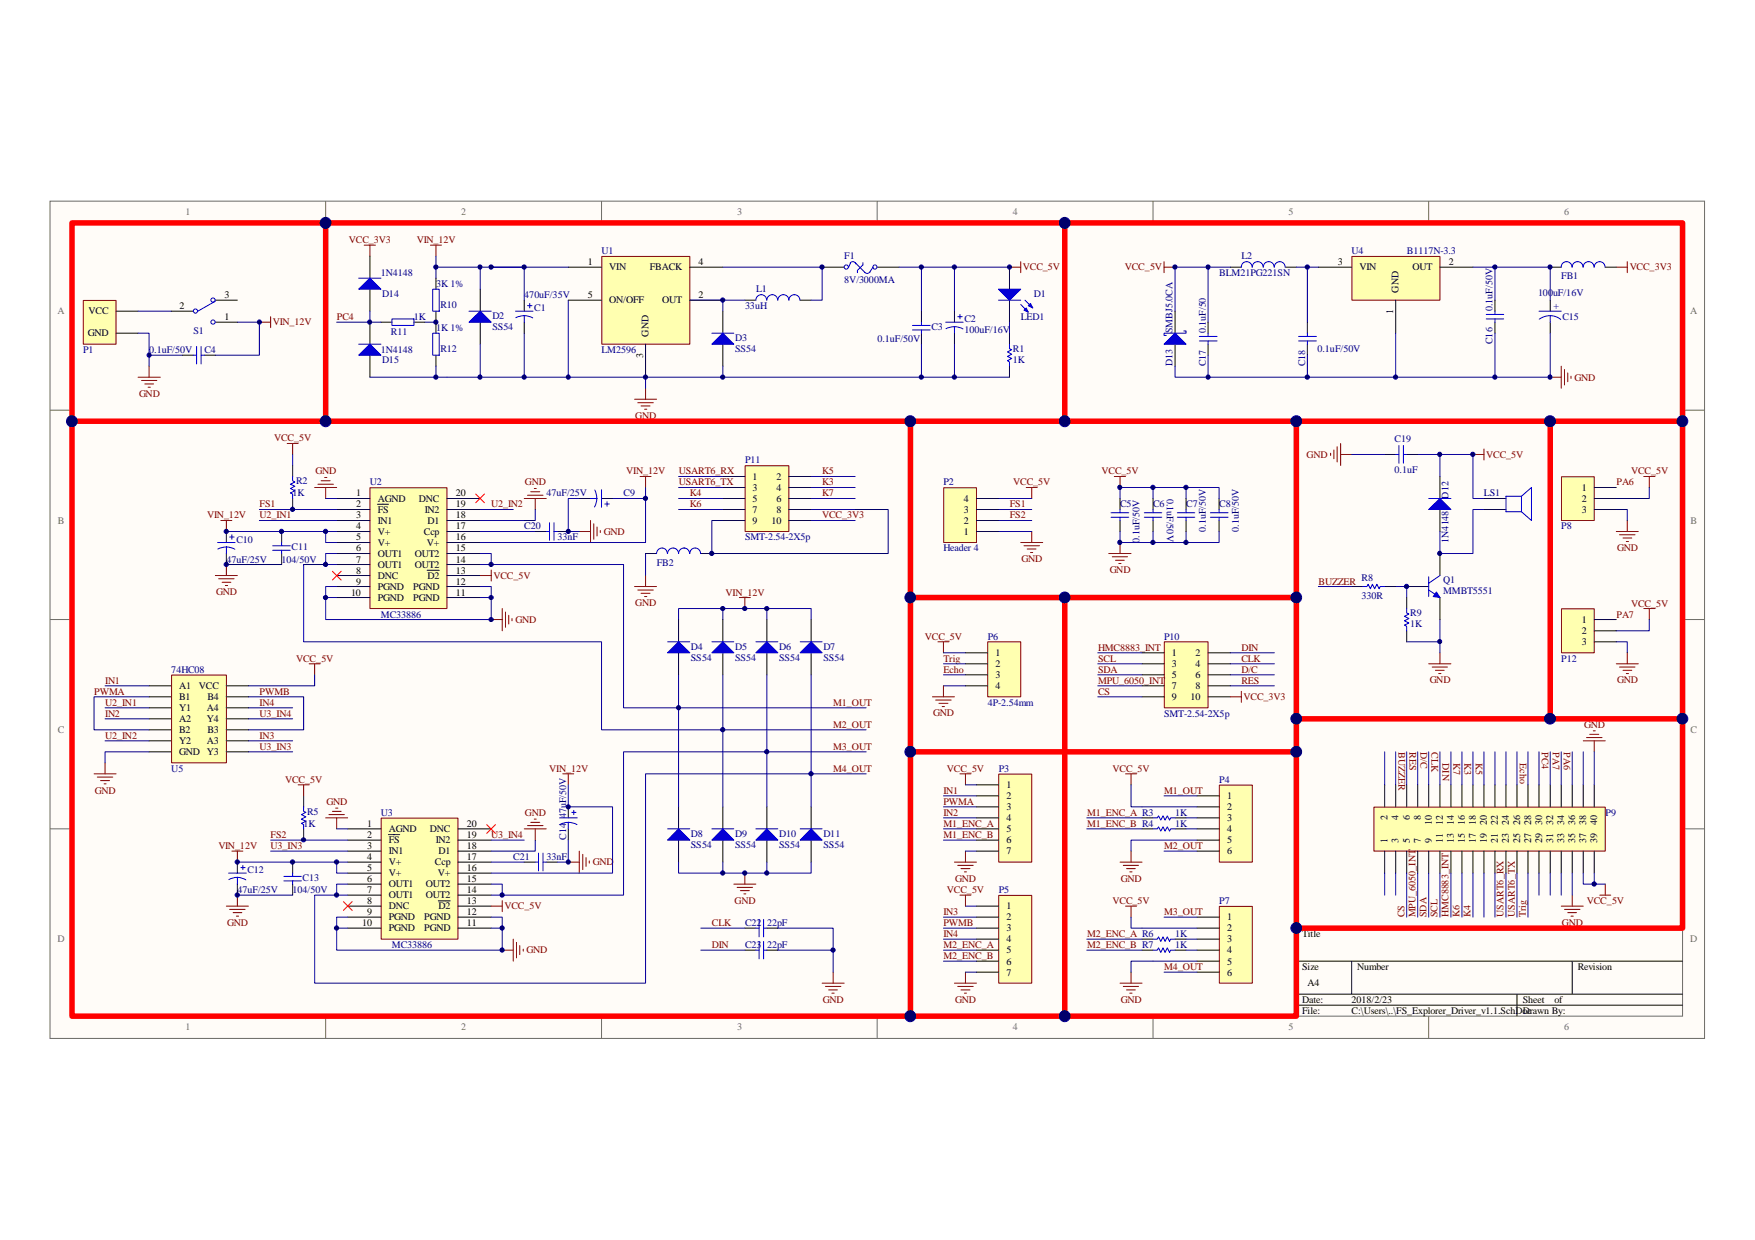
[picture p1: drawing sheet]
<svg xmlns="http://www.w3.org/2000/svg" width="297mm" height="210mm" viewBox="0 0 297 210" stroke-linecap="round" stroke-linejoin="round" font-family="sans-serif">
<defs><g id="words">
<g font-size="1.7" fill="#696969">
<text x="31.4" y="36.4">1</text>
<text x="78.1" y="36.4">2</text>
<text x="124.8" y="36.4">3</text>
<text x="171.4" y="36.4">4</text>
<text x="218.1" y="36.4">5</text>
<text x="264.8" y="36.4">6</text>
<text x="9.7" y="53.2">A</text>
<text x="286.1" y="53.2">A</text>
<text x="9.8" y="88.6">B</text>
<text x="286.1" y="88.6">B</text>
<text x="9.8" y="124.1">C</text>
<text x="286.1" y="124.1">C</text>
<text x="9.7" y="159.5">D</text>
<text x="286.1" y="159.5">D</text>
<text x="31.4" y="174.4">1</text>
<text x="78.1" y="174.4">2</text>
<text x="124.8" y="174.4">3</text>
<text x="171.4" y="174.4">4</text>
<text x="218.1" y="174.4">5</text>
<text x="264.8" y="174.4">6</text>
</g>
<g font-size="1.7" fill="#800000">
<text x="59.1" y="41.1">VCC_3V3</text>
<text x="70.5" y="41.1">VIN_12V</text>
<text x="173.1" y="45.8">VCC_5V</text>
<text x="190.4" y="45.8">VCC_5V</text>
<text x="275.8" y="45.8">VCC_3V3</text>
<text x="46.2" y="55.1">VIN_12V</text>
<text x="57" y="54.2">PC4</text>
<text x="266.5" y="64.4">GND</text>
<text x="23.5" y="67.2">GND</text>
<text x="107.5" y="70.9">GND</text>
<text x="46.4" y="74.7">VCC_5V</text>
<text x="221.1" y="77.5">GND</text>
<text x="251.5" y="77.5">VCC_5V</text>
<text x="53.4" y="80.3">GND</text>
<text x="88.9" y="82.1">GND</text>
<text x="106" y="80.3">VIN_12V</text>
<text x="114.9" y="80.3">USART6_RX</text>
<text x="114.9" y="82.1">USART6_TX</text>
<text x="139.1" y="80.3">K5</text>
<text x="139.1" y="82.1">K3</text>
<text x="171.5" y="82.1">VCC_5V</text>
<text x="186.4" y="80.3">VCC_5V</text>
<text x="273.6" y="82.1">PA6</text>
<text x="276.1" y="80.3">VCC_5V</text>
<text x="35.1" y="87.7">VIN_12V</text>
<text x="43.9" y="85.9">FS1</text>
<text x="43.9" y="87.7">U2_IN1</text>
<text x="83.1" y="85.9">U2_IN2</text>
<text x="116.8" y="84">K4</text>
<text x="116.8" y="85.9">K6</text>
<text x="139.1" y="84">K7</text>
<text x="139.1" y="87.7">VCC_3V3</text>
<text x="170.9" y="87.7">FS2</text>
<text x="170.9" y="85.9">FS1</text>
<text x="102.2" y="90.5">GND</text>
<text x="172.9" y="95.2">GND</text>
<text x="273.7" y="93.3">GND</text>
<text x="36.6" y="100.8">GND</text>
<text x="83.5" y="98">VCC_5V</text>
<text x="122.8" y="100.8">VIN_12V</text>
<text x="187.8" y="97">GND</text>
<text x="223.2" y="98.9">BUZZER</text>
<text x="87.2" y="105.5">GND</text>
<text x="107.5" y="102.6">GND</text>
<text x="273.6" y="104.5">PA7</text>
<text x="276.1" y="102.7">VCC_5V</text>
<text x="50.1" y="112">VCC_5V</text>
<text x="156.5" y="108.3">VCC_5V</text>
<text x="159.7" y="112">Trig</text>
<text x="159.7" y="113.8">Echo</text>
<text x="185.8" y="113.8">SDA</text>
<text x="185.8" y="112">SCL</text>
<text x="185.8" y="110.1">HMC8883_INT</text>
<text x="210.1" y="113.8">D/C</text>
<text x="210.1" y="112">CLK</text>
<text x="210.1" y="110.1">DIN</text>
<text x="15.9" y="117.6">PWMA</text>
<text x="17.8" y="115.7">IN1</text>
<text x="17.8" y="119.4">U2_IN1</text>
<text x="43.9" y="117.6">PWMB</text>
<text x="43.9" y="119.4">IN4</text>
<text x="141" y="119.4">M1_OUT</text>
<text x="185.8" y="115.7">MPU_6050_INT</text>
<text x="185.8" y="117.6">CS</text>
<text x="210.1" y="115.7">RES</text>
<text x="210.5" y="118.5">VCC_3V3</text>
<text x="242" y="115.7">GND</text>
<text x="273.7" y="115.7">GND</text>
<text x="17.8" y="121.3">IN2</text>
<text x="17.8" y="125">U2_IN2</text>
<text x="43.9" y="125">IN3</text>
<text x="43.9" y="121.3">U3_IN4</text>
<text x="141" y="123.2">M2_OUT</text>
<text x="157.9" y="121.3">GND</text>
<text x="268.1" y="123.2">GND</text>
<text x="43.9" y="126.9">U3_IN3</text>
<text x="93" y="130.7">VIN_12V</text>
<text x="141" y="126.9">M3_OUT</text>
<text x="141" y="130.7">M4_OUT</text>
<text x="160.3" y="130.7">VCC_5V</text>
<text x="188.3" y="130.7">VCC_5V</text>
<text x="236.7" y="127.3" transform="rotate(90 236.7 127.3)">BUZZER</text>
<text x="238.5" y="127.3" transform="rotate(90 238.5 127.3)">RES</text>
<text x="240.4" y="127.3" transform="rotate(90 240.4 127.3)">D/C</text>
<text x="242.3" y="127.3" transform="rotate(90 242.3 127.3)">CLK</text>
<text x="244.1" y="129.2" transform="rotate(90 244.1 129.2)">DIN</text>
<text x="246" y="129.2" transform="rotate(90 246 129.2)">K7</text>
<text x="247.9" y="129.2" transform="rotate(90 247.9 129.2)">K3</text>
<text x="249.8" y="129.2" transform="rotate(90 249.8 129.2)">K5</text>
<text x="257.2" y="129.2" transform="rotate(90 257.2 129.2)">Echo</text>
<text x="260.9" y="127.3" transform="rotate(90 260.9 127.3)">PC4</text>
<text x="262.8" y="127.3" transform="rotate(90 262.8 127.3)">PA7</text>
<text x="264.7" y="127.3" transform="rotate(90 264.7 127.3)">PA6</text>
<text x="16" y="134.3">GND</text>
<text x="48.3" y="132.5">VCC_5V</text>
<text x="55.2" y="136.2">GND</text>
<text x="159.7" y="136.2">PWMA</text>
<text x="159.7" y="134.4">IN1</text>
<text x="197" y="134.4">M1_OUT</text>
<text x="37" y="143.7">VIN_12V</text>
<text x="45.8" y="141.8">FS2</text>
<text x="45.8" y="143.7">U3_IN3</text>
<text x="83.1" y="141.8">U3_IN4</text>
<text x="88.9" y="138.1">GND</text>
<text x="159.7" y="138.1">IN2</text>
<text x="159.7" y="140">M1_ENC_A</text>
<text x="159.7" y="141.8">M1_ENC_B</text>
<text x="184" y="138.1">M1_ENC_A R3</text>
<text x="184" y="140">M1_ENC_B R4</text>
<text x="197" y="143.7">M2_OUT</text>
<text x="100.3" y="146.5">GND</text>
<text x="161.7" y="149.2">GND</text>
<text x="189.7" y="149.2">GND</text>
<text x="85.4" y="153.9">VCC_5V</text>
<text x="124.3" y="153">GND</text>
<text x="159.7" y="154.9">IN3</text>
<text x="160.3" y="151.1">VCC_5V</text>
<text x="188.3" y="153">VCC_5V</text>
<text x="197" y="154.9">M3_OUT</text>
<text x="237.7" y="155.3" transform="rotate(-90 237.7 155.3)">CS</text>
<text x="239.6" y="155.3" transform="rotate(-90 239.6 155.3)">MPU_6050_INT</text>
<text x="241.4" y="155.3" transform="rotate(-90 241.4 155.3)">SDA</text>
<text x="243.3" y="155.3" transform="rotate(-90 243.3 155.3)">SCL</text>
<text x="245.2" y="155.3" transform="rotate(-90 245.2 155.3)">HMC8883_INT</text>
<text x="247" y="155.3" transform="rotate(-90 247 155.3)">K6</text>
<text x="248.9" y="155.3" transform="rotate(-90 248.9 155.3)">K4</text>
<text x="254.5" y="155.3" transform="rotate(-90 254.5 155.3)">USART6_RX</text>
<text x="256.4" y="155.3" transform="rotate(-90 256.4 155.3)">USART6_TX</text>
<text x="258.2" y="155.3" transform="rotate(-90 258.2 155.3)">Trig</text>
<text x="268.6" y="153">VCC_5V</text>
<text x="38.4" y="156.7">GND</text>
<text x="89.1" y="161.4">GND</text>
<text x="120.5" y="156.7">CLK</text>
<text x="120.5" y="160.5">DIN</text>
<text x="159.7" y="156.7">PWMB</text>
<text x="159.7" y="158.6">IN4</text>
<text x="159.7" y="160.5">M2_ENC_A</text>
<text x="184" y="158.6">M2_ENC_A R6</text>
<text x="184" y="160.5">M2_ENC_B R7</text>
<text x="264.4" y="156.7">GND</text>
<text x="159.7" y="162.3">M2_ENC_B</text>
<text x="197" y="164.2">M4_OUT</text>
<text x="139.3" y="169.8">GND</text>
<text x="161.7" y="169.8">GND</text>
<text x="189.7" y="169.8">GND</text>
</g>
<g font-size="1.7" fill="#000080">
<text x="64.5" y="46.7">1N4148</text>
<text x="101.8" y="43">U1</text>
<text x="142.9" y="43.9">F1</text>
<text x="142.9" y="47.9">8V/3000MA</text>
<text x="206.4" y="46.7">BLM21PG221SN</text>
<text x="210.1" y="43.9">L2</text>
<text x="228.8" y="43">U4</text>
<text x="238.1" y="43">B1117N-3.3</text>
<text x="264.2" y="47.3">FB1</text>
<text x="64.7" y="50.3">D14</text>
<text x="73.8" y="48.6">3K 1%</text>
<text x="74.5" y="52.1">R10</text>
<text x="83.4" y="54">D2</text>
<text x="88.7" y="50.4">470uF/35V</text>
<text x="90.4" y="52.7">C1</text>
<text x="126.1" y="52.3">33uH</text>
<text x="128" y="49.5">L1</text>
<text x="175" y="50.3">D1</text>
<text x="252.6" y="52.7" transform="rotate(-90 252.6 52.7)">0.1uF/50V</text>
<text x="260.3" y="50.1">100uF/16V</text>
<text x="262.9" y="52.3">+</text>
<text x="14.1" y="59.7">P1</text>
<text x="25.3" y="59.7">0.1uF/50V</text>
<text x="32.7" y="56.6">S1</text>
<text x="34.6" y="59.7">C4</text>
<text x="64.5" y="59.7">1N4148</text>
<text x="66.2" y="56.8">R11</text>
<text x="70.1" y="54.2">1K</text>
<text x="73.8" y="56">1K 1%</text>
<text x="74.5" y="59.6">R12</text>
<text x="83.4" y="55.9">SS54</text>
<text x="101.8" y="59.7">LM2596</text>
<text x="124.4" y="57.7">D3</text>
<text x="124.4" y="59.6">SS54</text>
<text x="148.5" y="57.9">0.1uF/50V</text>
<text x="157.6" y="55.9">C3</text>
<text x="163.2" y="54.5">C2</text>
<text x="163.2" y="56.4">100uF/16V</text>
<text x="171.4" y="59.6">R1</text>
<text x="172.8" y="54.2">LED1</text>
<text x="198.5" y="56.4" transform="rotate(-90 198.5 56.4)">SMBJ5.0CA</text>
<text x="204.1" y="56.4" transform="rotate(-90 204.1 56.4)">0.1uF/50</text>
<text x="223" y="59.6">0.1uF/50V</text>
<text x="252.6" y="58.3" transform="rotate(-90 252.6 58.3)">C16</text>
<text x="264.5" y="54.2">C15</text>
<text x="64.7" y="61.4">D15</text>
<text x="171.4" y="61.4">1K</text>
<text x="198.5" y="62" transform="rotate(-90 198.5 62)">D13</text>
<text x="204.1" y="62" transform="rotate(-90 204.1 62)">C17</text>
<text x="220.9" y="62" transform="rotate(-90 220.9 62)">C18</text>
<text x="236.1" y="74.9">C19</text>
<text x="50.1" y="82">R2</text>
<text x="62.6" y="82.1">U2</text>
<text x="126.1" y="78.4">P11</text>
<text x="159.7" y="82.1">P2</text>
<text x="236.1" y="80.1">0.1uF</text>
<text x="49.5" y="84">1K</text>
<text x="88.7" y="89.6">C20</text>
<text x="92.5" y="84">47uF/25V</text>
<text x="105.5" y="84">C9</text>
<text x="189.6" y="85.9">C5</text>
<text x="195.2" y="85.9">C6</text>
<text x="197.5" y="84.4" transform="rotate(90 197.5 84.4)">0.1uF/50V</text>
<text x="200.8" y="85.9">C7</text>
<text x="206.4" y="85.9">C8</text>
<text x="245.2" y="84.4" transform="rotate(-90 245.2 84.4)">D12</text>
<text x="251.2" y="84">LS1</text>
<text x="264.2" y="89.6">P8</text>
<text x="38.4" y="95.2">47uF/25V</text>
<text x="40" y="91.8">C10</text>
<text x="47.7" y="95.2">104/50V</text>
<text x="49.4" y="93.1">C11</text>
<text x="94.4" y="91.5">33nF</text>
<text x="111.2" y="95.8">FB2</text>
<text x="126.1" y="91.5">SMT-2.54-2X5p</text>
<text x="159.7" y="93.3">Header 4</text>
<text x="192.9" y="91.9" transform="rotate(-90 192.9 91.9)">0.1uF/50V</text>
<text x="204.1" y="90" transform="rotate(-90 204.1 90)">0.1uF/50V</text>
<text x="209.7" y="90" transform="rotate(-90 209.7 90)">0.1uF/50V</text>
<text x="245.2" y="91.9" transform="rotate(-90 245.2 91.9)">1N4148</text>
<text x="230.5" y="101.4">330R</text>
<text x="230.5" y="98.4">R8</text>
<text x="244.3" y="98.7">Q1</text>
<text x="244.3" y="100.6">MMBT5551</text>
<text x="64.5" y="104.5">MC33886</text>
<text x="238.7" y="106.2">1K</text>
<text x="238.7" y="104.3">R9</text>
<text x="29" y="113.8">74HC08</text>
<text x="116.9" y="110">D4</text>
<text x="116.9" y="111.8">SS54</text>
<text x="124.4" y="110">D5</text>
<text x="124.4" y="111.8">SS54</text>
<text x="131.9" y="110">D6</text>
<text x="131.9" y="111.8">SS54</text>
<text x="139.4" y="110">D7</text>
<text x="139.4" y="111.8">SS54</text>
<text x="167.2" y="108.3">P6</text>
<text x="197" y="108.3">P10</text>
<text x="264.2" y="112">P12</text>
<text x="167.2" y="119.4">4P-2.54mm</text>
<text x="197" y="121.3">SMT-2.54-2X5p</text>
<text x="29" y="130.7">U5</text>
<text x="169" y="130.7">P3</text>
<text x="52" y="137.9">R5</text>
<text x="206.4" y="132.5">P4</text>
<text x="51.4" y="140">1K</text>
<text x="64.5" y="138.1">U3</text>
<text x="95.8" y="142.2" transform="rotate(-90 95.8 142.2)">C14</text>
<text x="95.8" y="138.5" transform="rotate(-90 95.8 138.5)">47uF/50V</text>
<text x="116.9" y="141.6">D8</text>
<text x="116.9" y="143.5">SS54</text>
<text x="124.4" y="141.6">D9</text>
<text x="124.4" y="143.5">SS54</text>
<text x="131.9" y="141.6">D10</text>
<text x="131.9" y="143.5">SS54</text>
<text x="139.4" y="141.6">D11</text>
<text x="139.4" y="143.5">SS54</text>
<text x="198.9" y="138.1">1K</text>
<text x="198.9" y="140">1K</text>
<text x="271.7" y="138.1">P9</text>
<text x="41.9" y="147.8">C12</text>
<text x="51.2" y="149.1">C13</text>
<text x="86.9" y="145.6">C21</text>
<text x="92.5" y="145.6">33nF</text>
<text x="40.2" y="151.1">47uF/25V</text>
<text x="49.5" y="151.1">104/50V</text>
<text x="169" y="151.1">P5</text>
<text x="206.4" y="153">P7</text>
<text x="66.3" y="160.5">MC33886</text>
<text x="126.1" y="156.7">C22</text>
<text x="126.1" y="160.5">C23</text>
<text x="129.8" y="156.7">22pF</text>
<text x="129.8" y="160.5">22pF</text>
<text x="198.9" y="158.6">1K</text>
<text x="198.9" y="160.5">1K</text>
</g>
<g font-size="1.7">
<text x="99.5" y="44.8">1</text>
<text x="103.1" y="45.8">VIN</text>
<text x="110" y="45.8">FBACK</text>
<text x="118.2" y="44.8">4</text>
<text x="226.4" y="44.8">3</text>
<text x="230.1" y="45.8">VIN</text>
<text x="239.1" y="45.8">OUT</text>
<text x="245.2" y="44.8">2</text>
<text x="15" y="53.2">VCC</text>
<text x="30.4" y="52.3">2</text>
<text x="38" y="50.4">3</text>
<text x="99.5" y="50.4">5</text>
<text x="103.1" y="51.4">ON/OFF</text>
<text x="112.1" y="51.4">OUT</text>
<text x="118.2" y="50.4">2</text>
<text x="235.8" y="53.1" transform="rotate(-90 235.8 53.1)">1</text>
<text x="236.7" y="49.5" transform="rotate(-90 236.7 49.5)">GND</text>
<text x="14.9" y="57">GND</text>
<text x="38" y="54.2">1</text>
<text x="109.8" y="57" transform="rotate(-90 109.8 57)">GND</text>
<text x="108.8" y="60.6" transform="rotate(-90 108.8 60.6)">3</text>
<text x="127.4" y="81.2">1</text>
<text x="127.4" y="83.1">3</text>
<text x="131.4" y="81.2">2</text>
<text x="131.4" y="83.1">4</text>
<text x="267.7" y="83.1">1</text>
<text x="60.3" y="84">1</text>
<text x="60.3" y="85.9">2</text>
<text x="60.3" y="87.7">3</text>
<text x="60.3" y="89.6">4</text>
<text x="63.9" y="84.9">AGND</text>
<text x="63.9" y="86.8">FS</text>
<text x="63.9" y="88.7">IN1</text>
<text x="70.9" y="84.9">DNC</text>
<text x="71.9" y="86.8">IN2</text>
<text x="72.3" y="88.7">D1</text>
<text x="77.2" y="89.6">17</text>
<text x="77.2" y="85.9">19</text>
<text x="77.2" y="84">20</text>
<text x="77.2" y="87.7">18</text>
<text x="127.4" y="84.9">5</text>
<text x="127.4" y="86.8">7</text>
<text x="127.4" y="88.7">9</text>
<text x="130.6" y="88.7">10</text>
<text x="131.4" y="84.9">6</text>
<text x="131.4" y="86.8">8</text>
<text x="163.2" y="88.7">2</text>
<text x="163.2" y="86.8">3</text>
<text x="163.2" y="84.9">4</text>
<text x="267.7" y="84.9">2</text>
<text x="267.7" y="86.8">3</text>
<text x="60.3" y="91.5">5</text>
<text x="60.3" y="93.3">6</text>
<text x="60.3" y="95.2">7</text>
<text x="63.9" y="90.5">V+</text>
<text x="63.9" y="92.4">V+</text>
<text x="63.9" y="94.2">OUT1</text>
<text x="70.2" y="94.2">OUT2</text>
<text x="71.8" y="90.5">Ccp</text>
<text x="72.3" y="92.4">V+</text>
<text x="77.2" y="91.5">16</text>
<text x="77.2" y="95.2">14</text>
<text x="77.2" y="93.3">15</text>
<text x="163.2" y="90.5">1</text>
<text x="59.4" y="100.8">10</text>
<text x="60.3" y="97.1">8</text>
<text x="60.3" y="98.9">9</text>
<text x="63.9" y="96.2">OUT1</text>
<text x="63.9" y="98">DNC</text>
<text x="63.9" y="99.9">PGND</text>
<text x="63.9" y="101.7">PGND</text>
<text x="69.9" y="101.7">PGND</text>
<text x="69.9" y="99.9">PGND</text>
<text x="70.2" y="96.2">OUT2</text>
<text x="72.3" y="98">D2</text>
<text x="77.2" y="100.8">11</text>
<text x="77.2" y="98.9">12</text>
<text x="77.2" y="97.1">13</text>
<text x="267.7" y="105.5">1</text>
<text x="267.7" y="107.3">2</text>
<text x="168.5" y="111.1">1</text>
<text x="168.5" y="112.9">2</text>
<text x="198.3" y="111.1">1</text>
<text x="198.3" y="112.9">3</text>
<text x="202.4" y="111.1">2</text>
<text x="202.4" y="112.9">4</text>
<text x="267.7" y="109.2">3</text>
<text x="30.3" y="116.6">A1</text>
<text x="30.3" y="118.5">B1</text>
<text x="33.7" y="116.6">VCC</text>
<text x="35.1" y="118.5">B4</text>
<text x="168.5" y="114.8">3</text>
<text x="168.5" y="116.6">4</text>
<text x="198.3" y="114.8">5</text>
<text x="198.3" y="116.6">7</text>
<text x="198.3" y="118.5">9</text>
<text x="201.5" y="118.5">10</text>
<text x="202.4" y="114.8">6</text>
<text x="202.4" y="116.6">8</text>
<text x="30.3" y="120.4">Y1</text>
<text x="30.3" y="122.2">A2</text>
<text x="30.3" y="124.1">B2</text>
<text x="30.3" y="126">Y2</text>
<text x="35" y="126">A3</text>
<text x="35" y="122.2">Y4</text>
<text x="35" y="120.4">A4</text>
<text x="35.1" y="124.1">B3</text>
<text x="30.3" y="127.8">GND Y3</text>
<text x="170.3" y="133.4">1</text>
<text x="170.3" y="135.3">2</text>
<text x="170.3" y="137.2">3</text>
<text x="207.7" y="135.3">1</text>
<text x="207.7" y="137.2">2</text>
<text x="62.1" y="140">1</text>
<text x="62.1" y="141.8">2</text>
<text x="62.1" y="143.7">3</text>
<text x="65.8" y="140.9">AGND</text>
<text x="65.8" y="142.8">FS</text>
<text x="72.8" y="140.9">DNC</text>
<text x="73.7" y="142.8">IN2</text>
<text x="79" y="141.8">19</text>
<text x="79" y="140">20</text>
<text x="79" y="143.7">18</text>
<text x="170.3" y="139">4</text>
<text x="170.3" y="140.9">5</text>
<text x="170.3" y="142.8">6</text>
<text x="207.7" y="139">3</text>
<text x="207.7" y="140.9">4</text>
<text x="207.7" y="142.8">5</text>
<text x="234.9" y="142.8" transform="rotate(-90 234.9 142.8)">1</text>
<text x="234.9" y="138.8" transform="rotate(-90 234.9 138.8)">2</text>
<text x="236.7" y="142.8" transform="rotate(-90 236.7 142.8)">3</text>
<text x="236.7" y="138.8" transform="rotate(-90 236.7 138.8)">4</text>
<text x="238.6" y="142.8" transform="rotate(-90 238.6 142.8)">5</text>
<text x="238.6" y="138.8" transform="rotate(-90 238.6 138.8)">6</text>
<text x="240.5" y="142.8" transform="rotate(-90 240.5 142.8)">7</text>
<text x="240.5" y="138.8" transform="rotate(-90 240.5 138.8)">8</text>
<text x="242.4" y="142.8" transform="rotate(-90 242.4 142.8)">9</text>
<text x="242.4" y="139.6" transform="rotate(-90 242.4 139.6)">10</text>
<text x="244.2" y="142.8" transform="rotate(-90 244.2 142.8)">11</text>
<text x="244.2" y="139.6" transform="rotate(-90 244.2 139.6)">12</text>
<text x="246.1" y="142.8" transform="rotate(-90 246.1 142.8)">13</text>
<text x="246.1" y="139.6" transform="rotate(-90 246.1 139.6)">14</text>
<text x="247.9" y="142.8" transform="rotate(-90 247.9 142.8)">15</text>
<text x="247.9" y="139.6" transform="rotate(-90 247.9 139.6)">16</text>
<text x="249.8" y="142.8" transform="rotate(-90 249.8 142.8)">17</text>
<text x="249.8" y="139.6" transform="rotate(-90 249.8 139.6)">18</text>
<text x="251.7" y="142.8" transform="rotate(-90 251.7 142.8)">19</text>
<text x="251.7" y="139.6" transform="rotate(-90 251.7 139.6)">20</text>
<text x="253.5" y="142.8" transform="rotate(-90 253.5 142.8)">21</text>
<text x="253.5" y="139.6" transform="rotate(-90 253.5 139.6)">22</text>
<text x="255.4" y="142.8" transform="rotate(-90 255.4 142.8)">23</text>
<text x="255.4" y="139.6" transform="rotate(-90 255.4 139.6)">24</text>
<text x="257.3" y="142.8" transform="rotate(-90 257.3 142.8)">25</text>
<text x="257.3" y="139.6" transform="rotate(-90 257.3 139.6)">26</text>
<text x="259.2" y="142.8" transform="rotate(-90 259.2 142.8)">27</text>
<text x="259.2" y="139.6" transform="rotate(-90 259.2 139.6)">28</text>
<text x="261" y="142.8" transform="rotate(-90 261 142.8)">29</text>
<text x="261" y="139.6" transform="rotate(-90 261 139.6)">30</text>
<text x="262.9" y="142.8" transform="rotate(-90 262.9 142.8)">31</text>
<text x="262.9" y="139.6" transform="rotate(-90 262.9 139.6)">32</text>
<text x="264.8" y="142.8" transform="rotate(-90 264.8 142.8)">33</text>
<text x="264.8" y="139.6" transform="rotate(-90 264.8 139.6)">34</text>
<text x="266.6" y="142.8" transform="rotate(-90 266.6 142.8)">35</text>
<text x="266.6" y="139.6" transform="rotate(-90 266.6 139.6)">36</text>
<text x="268.5" y="142.8" transform="rotate(-90 268.5 142.8)">37</text>
<text x="268.5" y="139.6" transform="rotate(-90 268.5 139.6)">38</text>
<text x="270.3" y="142.8" transform="rotate(-90 270.3 142.8)">39</text>
<text x="270.3" y="139.6" transform="rotate(-90 270.3 139.6)">40</text>
<text x="62.1" y="145.6">4</text>
<text x="62.1" y="147.4">5</text>
<text x="62.1" y="149.3">6</text>
<text x="65.8" y="144.6">IN1</text>
<text x="65.8" y="146.5">V+</text>
<text x="65.8" y="148.4">V+</text>
<text x="73.6" y="146.5">Ccp</text>
<text x="74.1" y="148.4">V+</text>
<text x="74.2" y="144.6">D1</text>
<text x="79" y="147.4">16</text>
<text x="79" y="145.6">17</text>
<text x="79" y="149.3">15</text>
<text x="170.3" y="144.6">7</text>
<text x="207.7" y="144.6">6</text>
<text x="62.1" y="151.1">7</text>
<text x="62.1" y="153">8</text>
<text x="62.1" y="154.9">9</text>
<text x="65.8" y="150.2">OUT1</text>
<text x="65.8" y="152.1">OUT1</text>
<text x="65.8" y="153.9">DNC</text>
<text x="65.8" y="155.8">PGND</text>
<text x="71.8" y="155.8">PGND</text>
<text x="72.1" y="152.1">OUT2</text>
<text x="72.1" y="150.2">OUT2</text>
<text x="74.2" y="153.9">D2</text>
<text x="79" y="154.9">12</text>
<text x="79" y="153">13</text>
<text x="79" y="151.1">14</text>
<text x="170.3" y="153.9">1</text>
<text x="170.3" y="155.8">2</text>
<text x="207.7" y="155.8">1</text>
<text x="61.3" y="156.7">10</text>
<text x="65.8" y="157.7">PGND</text>
<text x="71.8" y="157.7">PGND</text>
<text x="79" y="156.7">11</text>
<text x="170.3" y="157.7">3</text>
<text x="170.3" y="159.5">4</text>
<text x="170.3" y="161.4">5</text>
<text x="207.7" y="157.7">2</text>
<text x="207.7" y="159.5">3</text>
<text x="207.7" y="161.4">4</text>
<text x="220.4" y="158.6">Title</text>
<text x="170.3" y="163.3">6</text>
<text x="170.3" y="165.2">7</text>
<text x="207.7" y="163.3">5</text>
<text x="207.7" y="165.2">6</text>
<text x="220.4" y="164.2">Size</text>
<text x="221.3" y="167">A4</text>
<text x="229.7" y="164.2">Number</text>
<text x="267" y="164.2">Revision</text>
<text x="220.4" y="169.8">Date:</text>
<text x="220.4" y="171.6">File:</text>
<text x="228.8" y="169.8">2018/2/23</text>
<text x="228.8" y="171.6">C:\Users\..\FS_Explorer_Driver_v1.1.SchDoc</text>
<text x="257.7" y="169.8">Sheet</text>
<text x="257.7" y="171.6">Drawn By:</text>
<text x="263.1" y="169.8">of</text>
</g>
</g></defs>
<path d="M8.5 34.1h280v141.7h-280z" fill="#fffcf8"/>
<path d="M8.5 34.1h280v141.7h-280z" fill="none" stroke="#696969" stroke-width=".17"/>
<path d="M12.3 37.8h272.5v134.2h-272.5z" fill="#fffcf8"/>
<g fill="none" stroke="#696969" stroke-width=".17">
<path d="M12.2 37.8h272.6v134.2h-272.6zM55.1 34v3.7M101.8 34v3.7M148.5 34v3.7M195.2 34v3.7M241.8 34v3.7M8.5 69.4h3.7M284.8 69.4h3.7M8.5 104.9h3.7M284.8 104.9h3.7M8.5 140.3h3.7M284.8 140.3h3.7"/>
<path d="M55.1 172v3.8M101.8 172v3.8M148.5 172v3.8M195.2 172v3.8M241.8 172v3.8"/>
</g>
<path d="M88.7 50.8v1.9M88.7 54.5v1.9M284.8 157.1h-65.4v14.9M219.4 162.7h65.4M219.4 168.3h65.4M219.4 170.2h65.4M228.8 162.7v5.6M256.8 168.3v3.7M266.1 162.7v5.6" fill="none" stroke="#000" stroke-width=".17"/>
<path d="M87.2 52.7h3M88.7 53.4l.8 .1 .7 .3M88.7 53.4l-1.4 .4M88.7 53.4v1.1M89.3 51.7h.7M89.7 51.4v.7" fill="none" stroke="#00f" stroke-width=".17"/>
<path d="M101.9 43.4h14.9v14.9h-14.9z" fill="#ffffb0"/>
<path d="M101.9 43.4h14.9v14.9h-14.9zM170.9 45.2h1.9M172.8 44.3v1.9" fill="none" stroke="#800000" stroke-width=".17"/>
<g fill="none" stroke="#000" stroke-width=".17">
<path d="M96.2 45.2h5.6M96.2 50.8h5.6M109.3 58.3v5.6M116.8 45.2h5.5M116.8 50.8h5.5M126.1 50.8h1.8M135.4 50.8h1.9M139.1 45.2h3.8M148.5 45.2h3.7M156 52.7v1.8M156 56.4v1.9M161.5 52.7v1.8"/>
<path d="M161.5 56.4v1.9M170.9 45.2v3.8M170.9 50.8v3.7M170.9 56.4v1.9M170.9 62v1.9"/>
</g>
<g fill="none" stroke="#00f" stroke-width=".17">
<path d="M127.9 50.8a.91 .91 0 0 1 .9-.9 .91 .91 0 0 1 1 .9M129.8 50.8a.91 .91 0 0 1 .9-.9 .91 .91 0 0 1 .9 .9M131.7 50.8a.93 .93 0 0 1 .9-.9 .93 .93 0 0 1 .9 .9 .93 .93 0 0 1 1-.9 .91 .91 0 0 1 .9 .9M143.9 44.5l.1-.1a.57 .57 0 0 1 .9 .3M144 44.5l-.4 .7M144.7 44.5l1.7 1.7M146 44.5v.3l-.9 1v.4M147.3 46l-.5 .3-.5-.2M147.7 45.2l-.5 1M154.4 55.1h3M154.4 55.9h3M156 54.5v.6"/>
<path d="M156 55.9v.5M160.1 54.5h2.9M161.5 55.3l.8 .1 .7 .3M161.5 55.3l-1.4 .3M161.5 55.3v1.1M162.1 53.6h.8M162.5 53.2v.8M169 50.8h3.8M170.9 58.3v.7l.3 .2-.7 .4 .7 .4-.7 .3 .7 .4-.7 .4 .4 .2v.7M172.8 51.5l1.2 1.3M173.5 50.8l1.3 1.3"/>
<circle cx="143.2" cy="45.2" r=".36"/>
<circle cx="148.1" cy="45.2" r=".35"/>
</g>
<g fill="#00f" stroke="#00f" stroke-width=".17">
<path d="M169 49h3.8l-1.9 1.8z" fill-rule="evenodd"/>
<path d="M173.3 52.5l.4-.4 .3 .7z" fill-rule="evenodd"/>
<path d="M174 51.7l.4-.3 .4 .7z" fill-rule="evenodd"/>
</g>
<path d="M62.7 82.6h12.9v20.4h-12.9z" fill="#ffffb0"/>
<g fill="none" stroke="#800000" stroke-width=".17">
<path d="M72.9 41.5h1.8M73.8 41.5v1.9M48.6 75.1h1.9M49.5 75.1v1.8M36.4 97.4h3.8M37 98h2.6M37.4 88.1h1.8M37.6 98.6h1.5M38.1 99.1h.4M38.3 88.1v1.9M38.3 95.6v1.8M53.3 82.5h3.7"/>
<path d="M53.8 82h2.6M54.4 81.4h1.5M54.9 80.8h.4M55.1 82.5v1.9M62.6 82.6h13v20.4h-13zM88.7 84.4h3.8M89.3 83.8h2.6M89.8 83.2h1.6M90.4 82.7h.4M90.6 84.4v1.8M98 90h1.9M99.9 88.1v3.7"/>
<path d="M100.5 88.7v2.6M101 89.2v1.5M101.6 89.8v.3M108.3 80.7h1.9M109.3 80.7v1.8M83.1 104.9h1.9M85 103v3.8M85.6 103.6v2.6M86.1 104.2v1.4M86.7 104.7v.4"/>
</g>
<g fill="none" stroke="#000" stroke-width=".17">
<path d="M49.5 78.8v1.9M38.3 90v1.8M38.3 93.7v1.9M47.7 90v1.8M47.7 93.7v1.9M49.5 84.4v1.8M57 84.4h5.6M57 86.2h5.6M57 88.1h5.6M57 90h5.6M57 91.8h5.6M57 93.7h5.6"/>
<path d="M57 95.6h5.6M57 97.4h5.6M57 99.3h5.6M63.9 85.4h1.8M72.3 96.5h1.2M73.5 96.5h.8M75.6 84.4h5.7M75.6 86.2h5.7M75.6 88.1h5.7M75.6 90h5.7M75.6 91.8h5.7M75.6 93.7h5.7"/>
<path d="M75.6 95.6h5.7M75.6 97.4h5.7M75.6 99.3h5.7M98 84.4h1.9M101.8 84.4h1.9M57 101.1h5.6M75.6 101.1h5.7M114.9 104.9v3.7M114.9 110.5v3.7M122.3 104.9v3.7M122.3 110.5v3.7M129.8 104.9v3.7"/>
<path d="M129.8 110.5v3.7M137.3 104.9v3.7M137.3 110.5v3.7M114.9 136.6v3.7M122.3 136.6v3.7M129.8 136.6v3.7M137.3 136.6v3.7M114.9 142.2v3.7M122.3 142.2v3.7M129.8 142.2v3.7M137.3 142.2v3.7"/>
</g>
<g fill="none" stroke="#00f" stroke-width=".17">
<path d="M36.8 91.8h3M38.3 92.6l.8 .1 .7 .3M38.3 92.6l-1.4 .3M38.3 92.6v1.1M38.9 90.9h.7M39.2 90.5v.8M46.1 92.4h3M46.1 93.1h3M47.7 91.8v.6M47.7 93.1v.6M49.5 80.7v.7l.4 .2-.8 .4 .8 .3-.8 .4 .8 .4-.8 .4 .4 .1v.8M99.9 84.4h1.1"/>
<path d="M100.7 82.9l.2 .7 .1 .8-.1 .7-.3 .7M101.8 82.9v3M102.4 85.3h.7M102.7 84.9v.8M113 108.6h3.8M120.5 108.6h3.7M127.9 108.6h3.8M135.4 108.6h3.7M113 140.3h3.8M120.5 140.3h3.7M127.9 140.3h3.8M135.4 140.3h3.7"/>
</g>
<path d="M56.3 96.7l1.4 1.5M57.7 96.7l-1.4 1.5M80.5 83.6l1.5 1.5M82 83.6l-1.5 1.5" fill="none" stroke="#f00" stroke-width=".17"/>
<g fill="#00f" stroke="#00f" stroke-width=".17">
<path d="M113 110.5l1.9-1.9 1.9 1.9z" fill-rule="evenodd"/>
<path d="M120.5 110.5l1.8-1.9 1.9 1.9z" fill-rule="evenodd"/>
<path d="M127.9 110.5l1.9-1.9 1.9 1.9z" fill-rule="evenodd"/>
<path d="M135.4 110.5l1.9-1.9 1.8 1.9z" fill-rule="evenodd"/>
<path d="M114.9 140.3l1.9 1.9h-3.8z" fill-rule="evenodd"/>
<path d="M122.3 140.3l1.9 1.9h-3.7z" fill-rule="evenodd"/>
<path d="M129.8 140.3l1.9 1.9h-3.8z" fill-rule="evenodd"/>
<path d="M137.3 140.3l1.8 1.9h-3.7z" fill-rule="evenodd"/>
</g>
<path d="M64.6 138.5h12.9v20.5h-12.9z" fill="#ffffb0"/>
<g fill="none" stroke="#800000" stroke-width=".17">
<path d="M50.5 132.9h1.8M51.4 132.9v1.8M55.1 138.4h3.7M55.7 137.9h2.6M56.3 137.3h1.4M56.8 136.8h.4M57 138.4v1.9M64.5 138.5h13v20.5h-13zM89.3 139.8h2.6M89.8 139.2h1.6M90.4 138.7h.4M95.2 131h1.9"/>
<path d="M96.2 131v1.9M38.3 153.4h3.7M38.9 153.9h2.6M39.2 144.1h1.9M39.5 154.5h1.4M40 155.1h.4M40.2 144.1v1.8M40.2 151.5v1.9M86.9 159v3.7M87.4 159.5v2.7M88.7 140.3h3.8M90.6 140.3v1.9"/>
<path d="M96.2 145.9h1.8M98 144.1v3.7M98.6 144.6v2.6M99.2 145.2v1.5M99.7 145.7v.4M85 160.8h1.9M88 160.1v1.5M88.6 160.7v.3"/>
</g>
<g fill="none" stroke="#000" stroke-width=".17">
<path d="M51.4 134.7v1.9M96.2 136.6v1.8M40.2 145.9v1.9M40.2 149.7v1.8M49.5 145.9v1.9M49.5 149.7v1.8M51.4 140.3v1.9M58.8 140.3h5.7M58.8 142.2h5.7M58.8 144.1h5.7M58.8 145.9h5.7M58.8 147.8h5.7"/>
<path d="M58.8 149.7h5.7M58.8 151.5h5.7M58.8 153.4h5.7M58.8 155.3h5.7M58.8 157.1h5.7M65.7 141.3h1.9M74.2 152.5h1.2M75.4 152.5h.8M77.5 140.3h5.6M77.5 142.2h5.6M77.5 144.1h5.6M77.5 145.9h5.6"/>
<path d="M77.5 147.8h5.6M77.5 149.7h5.6M77.5 151.5h5.6M77.5 153.4h5.6M77.5 155.3h5.6M77.5 157.1h5.6M96.2 140.3v1.9"/>
</g>
<g fill="none" stroke="#00f" stroke-width=".17">
<path d="M51.4 136.6v.7l.4 .2-.8 .4 .8 .4-.8 .4 .8 .3-.8 .4 .4 .2v.7M94.7 138.4h3M96.2 139.2l.7 .1 .8 .3M96.2 139.2l-.8 .1-.7 .3M96.2 139.2v1.1M96.8 137.5h.7M97.1 137.2v.7M38.7 147.8h3M40.2 148.5l.7 .1 .7 .3M40.2 148.5l-.8 .1-.7 .3M40.2 148.5v1.2M40.8 146.9h.7"/>
<path d="M41.1 146.5v.7M48 148.4h3M48 149.1h3M49.5 147.8v.6M49.5 149.1v.6"/>
</g>
<path d="M82.4 139.6l1.5 1.5M83.9 139.6l-1.5 1.5M58.1 152.6l1.5 1.5M59.6 152.6l-1.5 1.5" fill="none" stroke="#f00" stroke-width=".17"/>
<path d="M169.1 131.1h5.5v14.8h-5.5z" fill="#ffffb0"/>
<path d="M162.5 131h1.8M163.4 131v1.9M169 131h5.6v14.9h-5.6zM161.5 145.9h3.8M162.1 146.5h2.6M162.6 147h1.6M163.2 147.6h.4M163.4 144.1v1.8" fill="none" stroke="#800000" stroke-width=".17"/>
<path d="M165.3 132.9h3.7M165.3 134.7h3.7M165.3 136.6h3.7M165.3 138.4h3.7M165.3 140.3h3.7M165.3 142.2h3.7M165.3 144.1h3.7" fill="none" stroke="#000" stroke-width=".17"/>
<path d="M169.1 151.6h5.5v14.8h-5.5z" fill="#ffffb0"/>
<g fill="none" stroke="#800000" stroke-width=".17">
<path d="M125.1 101.1h1.9M126.1 101.1v1.9M124.2 149.7h3.7M124.8 150.2h2.6M125.3 150.8h1.5M125.9 151.3h.3M126.1 147.8v1.9M162.5 151.5h1.8M163.4 151.5v1.9M169 151.6h5.6v14.8h-5.6zM161.5 166.4h3.8M162.1 167h2.6"/>
<path d="M162.6 167.6h1.6M163.2 168.1h.4M163.4 164.6v1.8"/>
</g>
<path d="M165.3 153.4h3.7M165.3 155.3h3.7M165.3 157.1h3.7M165.3 159h3.7M165.3 160.8h3.7M165.3 162.7h3.7M165.3 164.6h3.7" fill="none" stroke="#000" stroke-width=".17"/>
<path d="M206.4 132.9h5.6v13h-5.6z" fill="#ffffb0"/>
<path d="M206.4 132.9h5.6v13h-5.6zM189.6 145.9h3.7M190.1 146.5h2.6M190.7 147h1.5M191.2 147.6h.4M191.4 144.1v1.8" fill="none" stroke="#800000" stroke-width=".17"/>
<path d="M202.6 134.7h3.7M202.6 136.6h3.7M202.6 138.4h3.7M202.6 140.3h3.7M202.6 142.2h3.7M202.6 144.1h3.7" fill="none" stroke="#000" stroke-width=".17"/>
<path d="M206.4 153.5h5.6v12.9h-5.6z" fill="#ffffb0"/>
<g fill="none" stroke="#800000" stroke-width=".17">
<path d="M43.9 54.5h1.9M45.8 53.6v1.9M23.4 63.9h3.7M24 64.4h2.5M24.5 65h1.5M25.1 65.5h.3M25.2 62v1.9M107.4 67.6h3.7M107.9 68.2h2.7M108.5 68.7h1.5M109.1 69.3h.4M109.3 65.7v1.9"/>
<path d="M187.7 93.7h3.7M188.3 94.2h2.5M188.6 80.7h1.9M188.8 94.8h1.5M189.4 95.4h.3M189.6 80.7v1.8M189.6 91.8v1.9M190.5 131h1.9M191.4 131v1.9M190.5 153.4h1.9M191.4 153.4v1.9M206.4 153.4h5.6v13h-5.6z"/>
<path d="M189.6 166.4h3.7M190.1 167h2.6M190.7 167.6h1.5M191.2 168.1h.4M191.4 164.6v1.8"/>
</g>
<g fill="none" stroke="#000" stroke-width=".17">
<path d="M30.9 60.1h1.8M34.6 60.1h1.8M189.6 84.4v1.8M189.6 88.1v1.9M195.2 84.4v1.8M195.2 88.1v1.9M200.7 84.4v1.8M200.7 88.1v1.9M206.3 84.4v1.8M206.3 88.1v1.9M193.3 138.4h1.9M198.9 138.4h1.8"/>
<path d="M193.3 159h1.9M193.3 140.3h1.9M198.9 159h1.8M198.9 140.3h1.8M202.6 155.3h3.7M202.6 157.1h3.7M202.6 159h3.7M193.3 160.8h1.9M198.9 160.8h1.8M202.6 160.8h3.7M202.6 162.7h3.7M202.6 164.6h3.7"/>
</g>
<g fill="none" stroke="#00f" stroke-width=".17">
<path d="M33.3 58.6v3M34 58.6v3M32.7 60.1h.6M34 60.1h.6M188 86.8h3.1M188 87.6h3.1M189.6 86.2v.6M189.6 87.6v.5M193.7 86.8h2.9M193.7 87.6h2.9M195.2 86.2v.6M195.2 87.6v.5"/>
<path d="M199.3 86.8h2.9M199.3 87.6h2.9M200.7 86.2v.6M200.7 87.6v.5M204.9 86.8h3M204.9 87.6h3M206.3 86.2v.6M206.3 87.6v.5M195.2 138.4h.7l.2-.3 .4 .7 .3-.7 .4 .7 .4-.7 .4 .7 .1-.4h.8M195.2 140.3h.7l.2-.3 .4 .7 .3-.7 .4 .7 .4-.7 .4 .7 .1-.4h.8M195.2 159h.7l.2-.4 .4 .8 .3-.8 .4 .8 .4-.8 .4 .8 .1-.4h.8M195.2 160.8h.7l.2-.3 .4 .7 .3-.7 .4 .7 .4-.7 .4 .7 .1-.4h.8"/>
</g>
<path d="M159.8 82.6h5.5v9.2h-5.5z" fill="#ffffb0"/>
<path d="M159.7 82.6h5.6v9.2h-5.6zM172.8 91.8h3.7M173.3 92.4h2.6M173.7 82.5h1.9M173.9 92.9h1.4M174.4 93.5h.4M174.6 82.5v1.9M174.6 90v1.8" fill="none" stroke="#800000" stroke-width=".17"/>
<path d="M165.3 90h3.7M165.3 88.1h3.7M165.3 86.2h3.7M165.3 84.4h3.7" fill="none" stroke="#000" stroke-width=".17"/>
<path d="M228.9 43.4h14.8v7.4h-14.8z" fill="#ffffb0"/>
<g fill="none" stroke="#800000" stroke-width=".17">
<path d="M197 44.3v1.9M197 45.2h1.9M228.8 43.4h14.9v7.4h-14.9zM273.6 45.2h1.8M275.4 44.3v1.9M225.2 76.7v.4M225.8 76.2v1.5M226.3 75.6v2.6M226.9 75.1v3.7M226.9 76.9h1.9M249.3 76.9h1.9M251.2 76v1.9"/>
<path d="M241.8 112.4h3.8M242.4 112.9h2.6M243 113.5h1.4M243.5 114h.4M243.7 110.5v1.9"/>
</g>
<g fill="none" stroke="#000" stroke-width=".17">
<path d="M198.9 52.7v3.7M198.9 58.3v3.7M204.5 54.5v1.9M204.5 58.3v1.8M208.2 45.2h1.9M217.6 45.2h1.8M221.3 54.5v1.9M221.3 58.3v1.8M223.1 45.2h5.7M236.2 50.8v5.6M243.7 45.2h5.6M253 50.8v1.9"/>
<path d="M253 54.5v1.9M234.4 76.9h1.8M238.1 76.9h1.8M228.8 99.3h1.8M234.4 99.3h1.8M238.1 99.3h3.7M243.7 80.7v3.7M243.7 86.2v3.8M243.7 93.7v3.7M251.2 84.4h3.7M251.2 86.2h3.7M238.1 101.1v1.9"/>
<path d="M238.1 106.8v1.8M243.7 101.1v3.8"/>
</g>
<g fill="none" stroke="#00f" stroke-width=".17">
<path d="M200.4 56h.3v.4h-3.7v.4h.4M203 57h3M203 57.7h3M204.5 56.4v.6M204.5 57.7v.6M210.1 45.2a.91 .91 0 0 1 .9-.9 .91 .91 0 0 1 .9 .9M212 45.2a.91 .91 0 0 1 .9-.9 .91 .91 0 0 1 .9 .9M213.8 45.2a.91 .91 0 0 1 .9-.9 .91 .91 0 0 1 .9 .9M215.7 45.2a.91 .91 0 0 1 .9-.9 .91 .91 0 0 1 .9 .9M219.8 57h3M219.8 57.7h3M221.3 56.4v.6"/>
<path d="M221.3 57.7v.6M251.5 53.2h3M251.5 54h3M253 52.7v.5M253 54v.5M236.2 76.9h.6M236.8 75.4v3M237.5 75.4v3M237.5 76.9h.6M230.6 99.3h.8l.2-.4 .3 .8 .4-.8 .4 .8 .3-.8 .4 .8 .2-.4h.8M241.8 84.4h3.8M241.8 99.9l1.9 1.2"/>
<path d="M241.8 97.6v3.4M243.7 97.4l-1.9 1.3M257.5 84l1.7-1.5v5.6l-1.7-1.5M257.5 84v2.6M257.5 84h-2.6v2.6h2.6M238.1 103v.8l.4 .1-.8 .4 .8 .4-.8 .4 .8 .4-.8 .3 .4 .2v.8"/>
</g>
<g fill="#00f" stroke="#00f" stroke-width=".17">
<path d="M197 58.3l1.9-1.9 1.8 1.9z" fill-rule="evenodd"/>
<path d="M241.8 86.2l1.9-1.8 1.9 1.8z" fill-rule="evenodd"/>
<path d="M243.1 100.2l.6 .9-1.1-.1z" fill-rule="evenodd"/>
</g>
<path d="M167.2 108.7h5.6v9.3h-5.6z" fill="#ffffb0"/>
<path d="M167.2 108.6h5.6v9.4h-5.6z" fill="none" stroke="#800000" stroke-width=".17"/>
<path d="M163.4 110.5h3.7M163.4 112.4h3.7M163.4 114.2h3.7M163.4 116.1h3.7" fill="none" stroke="#000" stroke-width=".17"/>
<path d="M232.6 136.7h39.1v7.4h-39.1z" fill="#ffffb0"/>
<path d="M232.5 136.6h39.2v7.5h-39.2z" fill="none" stroke="#800000" stroke-width=".17"/>
<g fill="none" stroke="#000" stroke-width=".17">
<path d="M234.4 132.9v3.7M236.2 132.9v3.7M238.1 132.9v3.7M239.9 132.9v3.7M241.8 132.9v3.7M243.7 132.9v3.7M245.6 132.9v3.7M247.4 132.9v3.7M249.3 132.9v3.7M251.2 132.9v3.7M253 132.9v3.7M254.9 132.9v3.7"/>
<path d="M256.8 132.9v3.7M258.6 132.9v3.7M260.5 132.9v3.7M262.4 132.9v3.7M264.2 132.9v3.7M266.1 132.9v3.7M268 132.9v3.7M269.8 132.9v3.7M234.4 144.1v3.7M236.2 144.1v3.7M238.1 144.1v3.7M239.9 144.1v3.7"/>
<path d="M241.8 144.1v3.7M243.7 144.1v3.7M245.6 144.1v3.7M247.4 144.1v3.7M249.3 144.1v3.7M251.2 144.1v3.7M253 144.1v3.7M254.9 144.1v3.7M256.8 144.1v3.7M258.6 144.1v3.7M260.5 144.1v3.7M262.4 144.1v3.7"/>
<path d="M264.2 144.1v3.7M266.1 144.1v3.7M268 144.1v3.7M269.8 144.1v3.7"/>
</g>
<path d="M197.1 108.7h7.4v11.1h-7.4z" fill="#ffffb0"/>
<path d="M197.1 108.6h7.4v11.2h-7.4z" fill="none" stroke="#800000" stroke-width=".17"/>
<path d="M193.3 110.5h3.7M193.3 112.4h3.7M193.3 114.2h3.7M193.3 116.1h3.7M193.3 118h3.7M204.5 110.5h3.7M204.5 112.4h3.7M204.5 114.2h3.7M204.5 116.1h3.7M204.5 118h3.7" fill="none" stroke="#000" stroke-width=".17"/>
<path d="M126.2 78.9h7.3v11.1h-7.3z" fill="#ffffb0"/>
<g fill="none" stroke="#800000" stroke-width=".17">
<path d="M126.1 78.8h7.4v11.2h-7.4zM262.4 63.9h1.8M264.2 62v3.7M264.8 62.5v2.7M265.3 63.1v1.5M265.9 63.7v.4M81.3 97.4h1.8M83.1 96.5v1.9M107.4 99.3h3.7M107.9 99.9h2.7M109.3 97.4v1.9M108.5 100.4h1.5"/>
<path d="M109.1 101h.4M157.8 118h3.7M158.4 118.5h2.6M158.7 108.6h1.9M158.9 119.1h1.5M159.5 119.6h.4M159.7 108.6v1.9M159.7 116.1v1.9M208.2 118h1.9M210.1 117v1.9M268 125.4h3.7M268.5 124.9h2.6"/>
<path d="M269.1 124.3h1.5M269.7 123.7h.3M269.8 125.4v1.9M83.1 153.4h1.9M85 152.5v1.8M264.2 153.4h3.8M264.8 153.9h2.6M265.3 154.5h1.5M265.9 155.1h.4M266.1 151.5v1.9M270.8 151.5h1.8M271.7 149.7v1.8"/>
<path d="M139.1 166.4h3.8M139.7 167h2.6M140.3 167.6h1.4M140.8 168.1h.4M141 164.6v1.8"/>
</g>
<g fill="none" stroke="#000" stroke-width=".17">
<path d="M81.3 49v3.7M81.3 54.5v3.8M122.3 52.7v3.7M122.3 58.3v3.7M90.6 90h1.9M94.3 90h1.9M122.3 80.7h3.8M122.3 82.5h3.8M122.3 84.4h3.8M122.3 86.2h3.8M122.3 88.1h3.8M133.5 80.7h3.8"/>
<path d="M133.5 82.5h3.8M133.5 84.4h3.8M133.5 86.2h3.8M133.5 88.1h3.8M88.7 145.9h1.9M92.5 145.9h1.8M126.1 157.1h1.8M129.8 157.1h1.9M126.1 160.8h1.8M129.8 160.8h1.9"/>
</g>
<g fill="#00f" stroke="#00f" stroke-width=".17">
<path d="M79.4 54.5l1.9-1.8 1.8 1.8z" fill-rule="evenodd"/>
<path d="M120.5 58.3l1.8-1.9 1.9 1.9z" fill-rule="evenodd"/>
</g>
<g fill="none" stroke="#00f" stroke-width=".17">
<path d="M79.4 52.7h3.7M120.5 56.4h3.7M92.5 90h.5M93 88.5v3M93.8 88.5v3M93.8 90h.5M90.6 145.9h.5M91.1 144.4v3M91.9 144.4v3M91.9 145.9h.6M127.9 157.1h.6M128.5 155.6v3"/>
<path d="M128.5 159.4v2.9M129.2 155.6v3M129.2 159.4v2.9M129.2 157.1h.6M127.9 160.8h.6M129.2 160.8h.6"/>
</g>
<path d="M29.1 114.3h9.2v14.8h-9.2z" fill="#ffffb0"/>
<path d="M29 114.3h9.3v14.8h-9.3zM52.3 112.4h1.9M53.3 112.4v1.8M15.9 131h3.7M16.5 131.5h2.6M17 132.1h1.5M17.6 132.7h.3M17.8 129.1v1.9" fill="none" stroke="#800000" stroke-width=".17"/>
<g fill="none" stroke="#000" stroke-width=".17">
<path d="M25.2 116.1h3.8M25.2 118h3.8M25.2 119.8h3.8M38.3 116.1h3.7M38.3 118h3.7M38.3 119.8h3.7M25.2 121.7h3.8M25.2 123.5h3.8M25.2 125.4h3.8M25.2 127.3h3.8M38.3 121.7h3.7M38.3 123.5h3.7"/>
<path d="M38.3 125.4h3.7M38.3 127.3h3.7"/>
</g>
<path d="M14.1 50.9h5.5v7.4h-5.5z" fill="#ffffb0"/>
<path d="M14.1 50.9h5.5v7.4h-5.5z" fill="none" stroke="#800000" stroke-width=".17"/>
<path d="M19.6 52.7h3.8M19.6 56.4h3.8" fill="none" stroke="#000" stroke-width=".17"/>
<path d="M264.3 103.1h5.5v7.4h-5.5z" fill="#ffffb0"/>
<path d="M264.3 103.1h5.5v7.4h-5.5z" fill="none" stroke="#800000" stroke-width=".17"/>
<path d="M269.8 104.9h3.8M269.8 106.8h3.8M269.8 108.6h3.8" fill="none" stroke="#000" stroke-width=".17"/>
<path d="M264.3 80.7h5.5v7.4h-5.5z" fill="#ffffb0"/>
<g fill="none" stroke="#800000" stroke-width=".17">
<path d="M61.6 41.5h1.9M62.6 41.5v1.9M264.3 80.7h5.5v7.4h-5.5zM273.6 90h3.7M274.1 90.5h2.6M274.7 91.1h1.5M275.3 91.7h.3M275.4 88.1v1.9M278.2 80.7h1.9M279.1 80.7v1.8M273.6 112.4h3.7M274.1 112.9h2.6"/>
<path d="M274.7 113.5h1.5M275.3 114h.3M275.4 110.5v1.9M278.2 103h1.9M279.1 103v1.9"/>
</g>
<g fill="none" stroke="#000" stroke-width=".17">
<path d="M29 52.7h3.7M36.4 50.8h3.8M36.4 54.5h3.8M62.6 43.4v3.7M62.6 49v3.7M62.6 54.5v3.8M64.5 54.5h1.8M70.1 54.5h1.8M73.8 47.1v1.9M73.8 52.7v3.7M262.4 45.2h1.8M262.4 50.8v1.9"/>
<path d="M262.4 54.5v1.9M271.7 45.2h1.9M62.6 60.1v3.8M73.8 60.1v1.9M109.3 93.7h1.8M118.6 93.7h1.9M269.8 82.5h3.8M269.8 84.4h3.8M269.8 86.2h3.8"/>
</g>
<g fill="none" stroke="#00f" stroke-width=".17">
<path d="M36.4 51l-2.9 1.7M60.7 47.1h3.8M60.7 58.3h3.8M66.3 54h3.8v1.1h-3.8zM73.2 49h1.1v3.7h-1.1zM73.2 56.4h1.1v3.7h-1.1zM260.5 52.7h3.7M262.4 53.4l1.1 .3 .7 .4M262.4 53.4l-.8 .1-1.1 .5M262.4 53.4v1.1M264.2 45.2a.91 .91 0 0 1 1-.9 .91 .91 0 0 1 .9 .9M266.1 45.2a.91 .91 0 0 1 .9-.9 .91 .91 0 0 1 .9 .9"/>
<path d="M268 45.2a.91 .91 0 0 1 .9-.9 .91 .91 0 0 1 .9 .9M269.8 45.2a.91 .91 0 0 1 .9-.9 .91 .91 0 0 1 1 .9M111.1 93.7a.91 .91 0 0 1 .9-.9 .91 .91 0 0 1 .9 .9M113 93.7a.93 .93 0 0 1 .9-.9 .93 .93 0 0 1 1 .9 .94 .94 0 0 1 .9-.9 .94 .94 0 0 1 .9 .9M116.8 93.7a.91 .91 0 0 1 .9-.9 .91 .91 0 0 1 .9 .9"/>
<circle cx="33.1" cy="52.7" r=".36"/>
<circle cx="36.1" cy="50.8" r=".36"/>
<circle cx="36.1" cy="54.5" r=".36"/>
</g>
<g fill="#00f" stroke="#00f" stroke-width=".17">
<path d="M60.7 49l1.9-1.9 1.9 1.9z" fill-rule="evenodd"/>
<path d="M60.7 60.1l1.9-1.8 1.9 1.8z" fill-rule="evenodd"/>
</g>
<g fill="none" stroke="#0c0087" stroke-width=".17">
<path d="M23.4 56.4h1.8v3.7h5.7M23.4 52.7h5.6M40.2 54.5h3.7v5.6h-7.5M81.3 58.3v5.6M83.1 45.2h5.6v5.6M88.7 56.4v7.5M96.2 50.8v13.1M116.8 50.8h9.3M122.3 45.2h16.8v5.6h-1.8M122.3 50.8v1.9M152.2 45.2h9.3v7.5M156 45.2v7.5"/>
<path d="M156 58.3v5.6M161.5 58.3v5.6h-5.5M161.5 45.2h9.4M170.9 54.5v1.9M204.5 45.2v9.3M208.2 45.2h-9.3v7.5M219.4 45.2h3.7M221.3 45.2v9.3M236.2 56.4v7.5M249.3 45.2h13.1v5.6M253 45.2v5.6M253 56.4v7.5"/>
<path d="M262.4 56.4v7.5h-63.5v-1.9M49.5 76.9v1.9M75.6 63.9h80.4M122.3 62v1.9M161.5 63.9h9.4M204.5 60.1v3.8M221.3 60.1v3.8M228.8 76.9h5.6M239.9 76.9h3.8M243.7 76.9h5.6v7.5h1.9M243.7 76.9v3.8M38.3 90h18.7"/>
<path d="M43.9 86.2h13.1M43.9 88.1h13.1M51.4 95.6v13h50.4v14.9h44.8M55.1 90v1.8h1.9M55.1 84.4h1.9M57 93.7h-1.9v1.9h1.9M57 99.3h-1.9v1.8h1.9M81.3 93.7h1.8v1.9h-1.8M81.3 99.3h1.8v5.6h-28v-3.8M81.3 86.2h5.6M81.3 88.1h7.4M81.3 90h9.3"/>
<path d="M83.1 95.6h22.4v24.2h41.1M98 84.4h-1.8v5.6h1.8M103.7 84.4h5.6M109.3 82.5v9.3h-28M114.9 84.4h7.4M114.9 86.2h7.4M114.9 80.7h7.4M114.9 82.5h7.4M137.3 84.4h7.4M137.3 86.2h7.4M137.3 88.1h7.4M137.3 80.7h7.4"/>
<path d="M137.3 82.5h7.4M169 84.4h5.6M169 86.2h5.6M169 88.1h5.6M169 90h5.6M189.6 84.4v-1.9h16.7v1.9M189.6 90v1.8h16.7v-1.8M195.2 82.5v1.9M195.2 90v1.8M200.7 82.5v1.9M200.7 90v1.8M223.1 99.3h5.7"/>
<path d="M236.2 99.3h1.9v1.8M251.2 86.2h-1.9v7.5h-5.6v-3.7M81.3 101.1h1.8M114.9 104.9v-1.9h22.4v1.9M114.9 114.2v22.4M122.3 103v1.9M122.3 114.2v22.4M129.8 103v1.9M129.8 114.2v22.4M137.3 114.2v22.4M159.7 110.5h3.7M159.7 116.1h3.7"/>
<path d="M159.7 112.4h3.7M159.7 114.2h3.7M185.8 110.5h7.5M185.8 116.1h7.5M185.8 112.4h7.5M185.8 114.2h7.5M185.8 118h7.5M208.2 110.5h7.5M208.2 116.1h7.5M208.2 112.4h7.5M208.2 114.2h7.5M238.1 108.6h5.6"/>
<path d="M243.7 104.9v5.6M96.2 132.9v3.7h7.5v11.2h-20.6M146.6 127.3h-41.1v24.2h-20.5M146.6 131h-37.3v35.4h-56v-14.9h3.7M159.7 134.7h5.6M159.7 136.6h5.6M159.7 138.4h5.6M163.4 132.9h1.9M183.9 138.4h9.4M193.3 136.6h9.3M197 134.7h5.6M200.7 138.4h1.9"/>
<path d="M234.4 127.3v5.6M236.2 127.3v5.6M238.1 127.3v5.6M239.9 127.3v5.6M241.8 127.3v5.6M243.7 127.3v5.6M245.6 127.3v5.6M247.4 127.3v5.6M249.3 127.3v5.6M251.2 127.3v5.6M253 127.3v5.6M254.9 127.3v5.6"/>
<path d="M256.8 127.3v5.6M258.6 127.3v5.6M262.4 127.3v5.6M264.2 127.3v5.6M266.1 127.3v5.6M268 127.3v5.6M269.8 127.3v5.6M40.2 145.9h18.6M45.8 142.2h13M45.8 144.1h13M57 145.9v1.9h1.8M57 140.3h1.8"/>
<path d="M57 157.1h1.8M57 151.5h1.8M58.8 149.7h-1.8v1.8M58.8 155.3h-1.8v5.5h28v-3.7h-1.9M83.1 155.3h1.9v1.8M83.1 149.7h1.9v1.8M83.1 142.2h5.6M83.1 145.9h5.6M83.1 151.5h1.9M96.2 142.2v3.7h-1.9M114.9 145.9v1.9h22.4v-1.9M118.6 157.1h7.5"/>
<path d="M122.3 145.9v1.9M129.8 145.9v1.9M131.7 157.1h9.3v7.5M159.7 140.3h5.6M159.7 142.2h5.6M159.7 155.3h5.6M159.7 157.1h5.6M159.7 159h5.6M163.4 144.1h1.9M163.4 153.4h1.9M183.9 140.3h9.4M183.9 159h9.4"/>
<path d="M193.3 157.1h9.3M197 144.1h5.6M197 155.3h5.6M200.7 140.3h1.9M200.7 159h1.9M202.6 142.2h-11.2v1.9M234.4 147.8v3.7M236.2 147.8v3.7M238.1 147.8v7.5M239.9 147.8v7.5M241.8 147.8v7.5M243.7 147.8v7.5"/>
<path d="M245.6 147.8v7.5M247.4 147.8v7.5M249.3 147.8v7.5M251.2 147.8v7.5M253 147.8v7.5M254.9 147.8v7.5M256.8 147.8v7.5M258.6 147.8v7.5M260.5 147.8v3.7M262.4 147.8v3.7M264.2 147.8v3.7M266.1 147.8v3.7"/>
<path d="M268 147.8v1.9h3.7M269.8 147.8v1.9M118.6 160.8h7.5M131.7 160.8h9.3M159.7 160.8h5.6M159.7 162.7h5.6M163.4 164.6h1.9M183.9 160.8h9.4M195.2 162.7h7.4M197 164.6h5.6M200.7 160.8h1.9"/>
</g>
<g fill="none" stroke="#000080" stroke-width=".17">
<path d="M57 54.5h7.5M62.6 52.7v1.8M71.9 54.5h1.9M73.8 43.4v1.8h7.5M73.8 45.2v1.9M81.3 45.2h14.9M81.3 45.2v3.8M25.2 60.1v1.9M62.6 63.9h13M73.8 62v1.9M109.3 63.9v1.8M38.3 95.6h9.4"/>
<path d="M51.4 95.6h3.7M90.6 86.2v1.9h-1.9M109.3 93.7v3.7M144.7 86.2h5.6v7.5h-29.8v-5.6h1.8M273.6 86.2h1.8v1.9M279.1 82.5v1.9h-5.5M17.8 116.1h7.4M17.8 119.8h7.4M25.2 118h-9.3v5.5h9.3M42 118h9.4v5.5h-9.4M42 119.8h7.5M53.3 114.2v1.9h-11.3"/>
<path d="M273.6 108.6h1.8v1.9M279.1 104.9v1.9h-5.5M17.8 121.7h7.4M17.8 125.4h7.4M25.2 127.3h-7.4v1.8M42 121.7h7.5M42 125.4h7.5M42 127.3h7.5M191.4 132.9v3.7h1.9M260.5 127.3v5.6M40.2 151.5h9.3M90.6 142.2v1.9h-7.5"/>
<path d="M191.4 155.3v1.8h1.9M195.2 162.7h-3.8v1.9"/>
</g>
<path d="M55.1 37.7v33.6M180.2 37.7v33.6M12.2 71.3h272.6M154.1 71.3v100.7M219.4 71.3v100.7h-207.2v-134.3h272.6v33.6M262.4 71.3v50.4M284.8 71.3v85.8h-65.4M154.1 101.1h65.3M180.2 101.1v70.9M154.1 127.3h65.3M219.4 121.7h65.4" fill="none" stroke="#f00" stroke-width=".93"/>
<g fill="#000080" stroke="#000080" stroke-width=".17">
<circle cx="25.2" cy="60.1" r=".35"/>
<circle cx="38.3" cy="95.5" r=".36"/>
<circle cx="38.3" cy="90" r=".36"/>
<circle cx="40.2" cy="151.5" r=".36"/>
<circle cx="40.2" cy="145.9" r=".36"/>
<circle cx="43.9" cy="54.5" r=".35"/>
<circle cx="47.6" cy="90" r=".36"/>
<circle cx="49.5" cy="145.9" r=".36"/>
<circle cx="49.5" cy="86.2" r=".36"/>
<circle cx="51.4" cy="142.2" r=".35"/>
<circle cx="55.1" cy="101.1" r=".35"/>
<circle cx="55.1" cy="95.5" r=".36"/>
<circle cx="55.1" cy="90" r=".36"/>
<circle cx="57" cy="157.1" r=".36"/>
<circle cx="57" cy="151.5" r=".36"/>
<circle cx="57" cy="145.9" r=".36"/>
<circle cx="62.6" cy="54.5" r=".35"/>
<circle cx="73.8" cy="63.8" r=".36"/>
<circle cx="73.8" cy="54.5" r=".36"/>
<circle cx="73.8" cy="45.2" r=".36"/>
<circle cx="81.2" cy="63.8" r=".35"/>
<circle cx="81.2" cy="45.2" r=".35"/>
<circle cx="83.1" cy="104.9" r=".35"/>
<circle cx="83.1" cy="101.1" r=".35"/>
<circle cx="83.1" cy="95.5" r=".36"/>
<circle cx="83.1" cy="45.2" r=".36"/>
<circle cx="85" cy="160.8" r=".36"/>
<circle cx="85" cy="157.1" r=".36"/>
<circle cx="85" cy="151.5" r=".36"/>
<circle cx="88.7" cy="63.8" r=".36"/>
<circle cx="88.7" cy="45.2" r=".36"/>
<circle cx="96.2" cy="145.9" r=".35"/>
<circle cx="96.2" cy="136.6" r=".35"/>
<circle cx="96.2" cy="90" r=".35"/>
<circle cx="96.2" cy="63.8" r=".35"/>
<circle cx="109.2" cy="84.4" r=".36"/>
<circle cx="109.2" cy="63.8" r=".36"/>
<circle cx="114.8" cy="119.8" r=".35"/>
<circle cx="120.5" cy="93.7" r=".36"/>
<circle cx="122.3" cy="147.8" r=".36"/>
<circle cx="122.3" cy="123.5" r=".36"/>
<circle cx="122.3" cy="103" r=".35"/>
<circle cx="122.3" cy="63.8" r=".36"/>
<circle cx="122.3" cy="50.8" r=".36"/>
<circle cx="126.1" cy="147.8" r=".36"/>
<circle cx="126.1" cy="103" r=".35"/>
<circle cx="129.8" cy="147.8" r=".36"/>
<circle cx="129.8" cy="127.2" r=".36"/>
<circle cx="129.8" cy="103" r=".35"/>
<circle cx="137.3" cy="131" r=".36"/>
<circle cx="139.1" cy="45.2" r=".36"/>
<circle cx="141" cy="160.8" r=".36"/>
<circle cx="155.9" cy="63.8" r=".36"/>
<circle cx="155.9" cy="45.2" r=".36"/>
<circle cx="161.5" cy="63.8" r=".36"/>
<circle cx="161.5" cy="45.2" r=".36"/>
<circle cx="170.8" cy="45.2" r=".35"/>
<circle cx="189.5" cy="91.8" r=".35"/>
<circle cx="189.5" cy="82.5" r=".35"/>
<circle cx="195.1" cy="91.8" r=".36"/>
<circle cx="195.1" cy="82.5" r=".36"/>
<circle cx="198.9" cy="45.2" r=".36"/>
<circle cx="200.7" cy="91.8" r=".36"/>
<circle cx="200.7" cy="82.5" r=".36"/>
<circle cx="204.5" cy="63.8" r=".35"/>
<circle cx="204.5" cy="45.2" r=".35"/>
<circle cx="221.3" cy="63.8" r=".36"/>
<circle cx="221.3" cy="45.2" r=".36"/>
<circle cx="236.2" cy="63.8" r=".36"/>
<circle cx="238.1" cy="99.3" r=".36"/>
<circle cx="243.7" cy="108.6" r=".35"/>
<circle cx="243.7" cy="93.7" r=".35"/>
<circle cx="243.7" cy="76.9" r=".35"/>
<circle cx="249.3" cy="76.9" r=".36"/>
<circle cx="253" cy="63.8" r=".36"/>
<circle cx="253" cy="45.2" r=".36"/>
<circle cx="262.3" cy="63.8" r=".35"/>
<circle cx="262.3" cy="45.2" r=".35"/>
<circle cx="269.8" cy="149.6" r=".36"/>
<circle cx="12.2" cy="71.3" r=".92"/>
<circle cx="55.1" cy="71.3" r=".91"/>
<circle cx="55.1" cy="37.7" r=".91"/>
<circle cx="154.1" cy="172" r=".92"/>
<circle cx="154.1" cy="127.3" r=".92"/>
<circle cx="154.1" cy="101.1" r=".92"/>
<circle cx="154.1" cy="71.3" r=".92"/>
<circle cx="180.2" cy="172" r=".91"/>
<circle cx="180.2" cy="101.1" r=".91"/>
<circle cx="180.2" cy="71.3" r=".91"/>
<circle cx="180.2" cy="37.7" r=".91"/>
<circle cx="219.4" cy="157.1" r=".9"/>
<circle cx="219.4" cy="127.3" r=".91"/>
<circle cx="219.4" cy="121.7" r=".9"/>
<circle cx="219.4" cy="101.1" r=".91"/>
<circle cx="219.4" cy="71.3" r=".91"/>
<circle cx="262.4" cy="121.7" r=".92"/>
<circle cx="262.3" cy="71.3" r=".93"/>
<circle cx="284.8" cy="121.7" r=".91"/>
<circle cx="284.7" cy="71.3" r=".92"/>
</g>
<use href="#words"/>
</svg>
